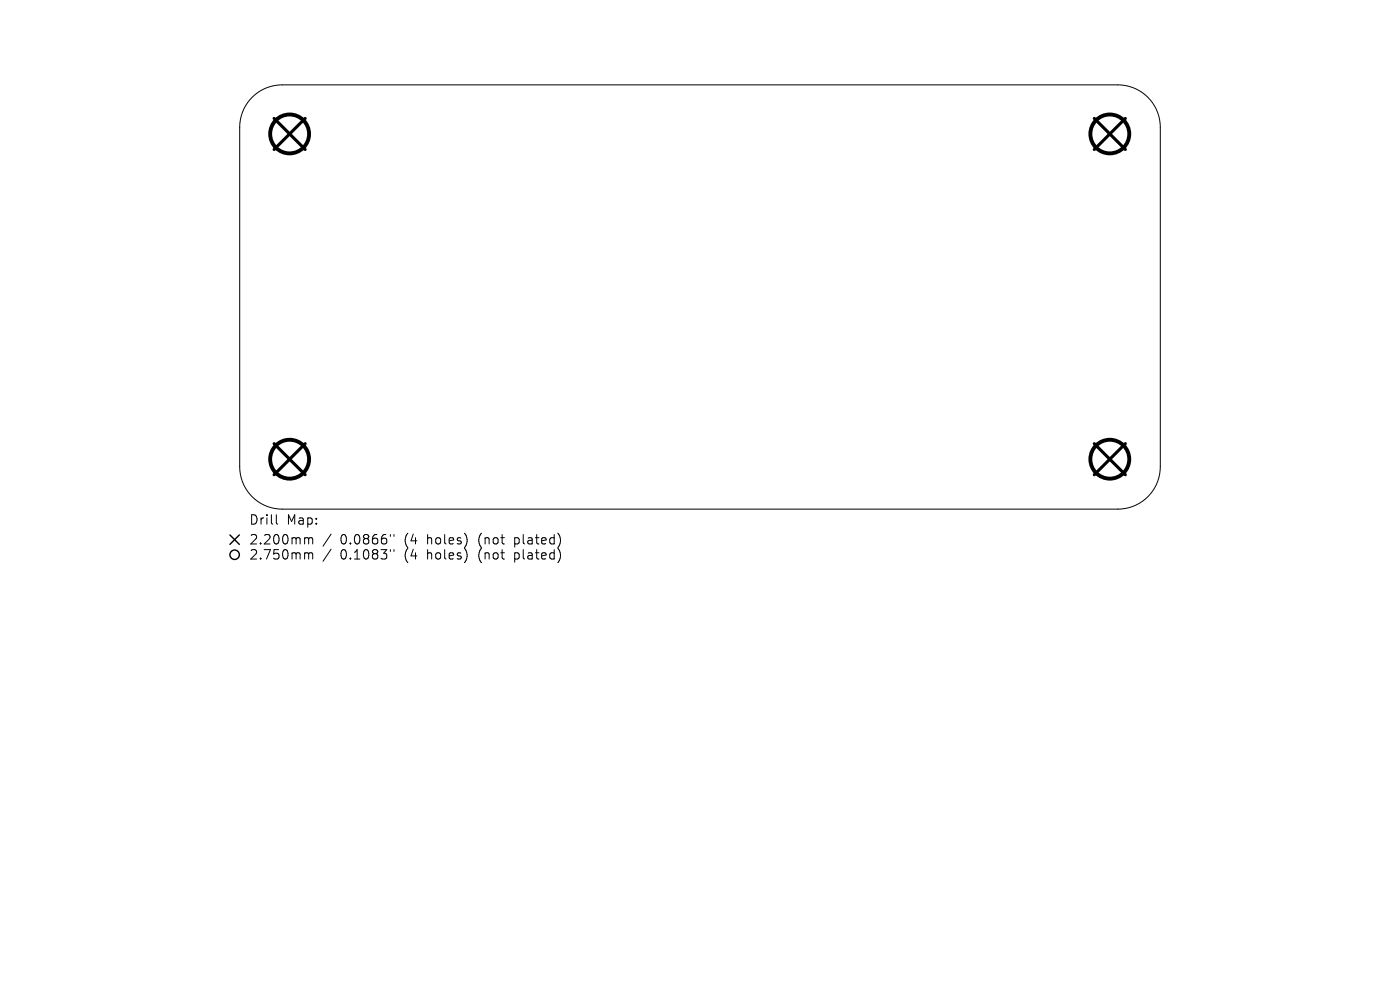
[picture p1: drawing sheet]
<svg xmlns="http://www.w3.org/2000/svg" width="297mm" height="210mm" viewBox="0 0 297 210" stroke-linecap="round" stroke-linejoin="round" font-family="sans-serif">
<defs><g id="words">
<g font-size="2.8">
<text x="52.8" y="111.6">Drill</text>
<text x="60.8" y="111.6">Map:</text>
<text x="52.8" y="115.8">2.200mm</text>
<text x="52.8" y="119">2.750mm</text>
<text x="72.2" y="115.8">0.0866&quot;</text>
<text x="72.2" y="119">0.1083&quot;</text>
<text x="85.9" y="115.8">(4</text>
<text x="85.9" y="119">(4</text>
<text x="90.9" y="115.8">holes)</text>
<text x="90.9" y="119">holes)</text>
<text x="102" y="115.8">(not</text>
<text x="102" y="119">(not</text>
<text x="109.8" y="115.8">plated)</text>
<text x="109.8" y="119">plated)</text>
</g>
</g></defs>
<g fill="none" stroke="#000" stroke-width=".21">
<path d="M53.5 20.6a9 9 0 0 1 6.4-2.6h177.3a9 9 0 0 1 9 9v72a9 9 0 0 1-9 9h-177.3a9 9 0 0 1-9-9v-72a9 9 0 0 1 2.6-6.4zM58.6 109.2v1.7l.3 .3M64.9 114.1h.3l.3 .2M64.9 117.3l.5 .1 .1 .1M65.5 114.3l.3-.2 .4 .1 .1 1.2M65.5 114.3v1.1M65.5 117.5v1.1M65.5 117.5l.3-.2 .4 .1 .1 1.2M70.2 113.3l-1.7 2.6M70.2 116.5l-1.7 2.6M82.8 113.4v.4M82.8 116.6v.4"/>
<path d="M83.6 113.4v.4M83.6 116.6v.4"/>
</g>
<path d="M58.1 25.1l6.6 6.6M64.7 25.1l-6.6 6.6M232.1 25.1l6.6 6.6M238.7 25.1l-6.6 6.6M58.1 94.1l6.6 6.6M64.7 94.1l-6.6 6.6M232.1 94.1l6.6 6.6M238.7 94.1l-6.6 6.6" fill="none" stroke="#000" stroke-width=".66"/>
<g fill="none" stroke="#000" stroke-width=".82">
<circle cx="61.4" cy="28.4" r="4.1"/>
<circle cx="235.4" cy="28.4" r="4.1"/>
<circle cx="61.4" cy="97.4" r="4.1"/>
<circle cx="235.4" cy="97.4" r="4.1"/>
</g>
<g fill="none" stroke="#000" stroke-width=".3">
<path d="M48.8 113.5l2 2M50.8 113.5l-2 2"/>
<circle cx="49.8" cy="117.7" r="1"/>
</g>
<use href="#words"/>
</svg>
